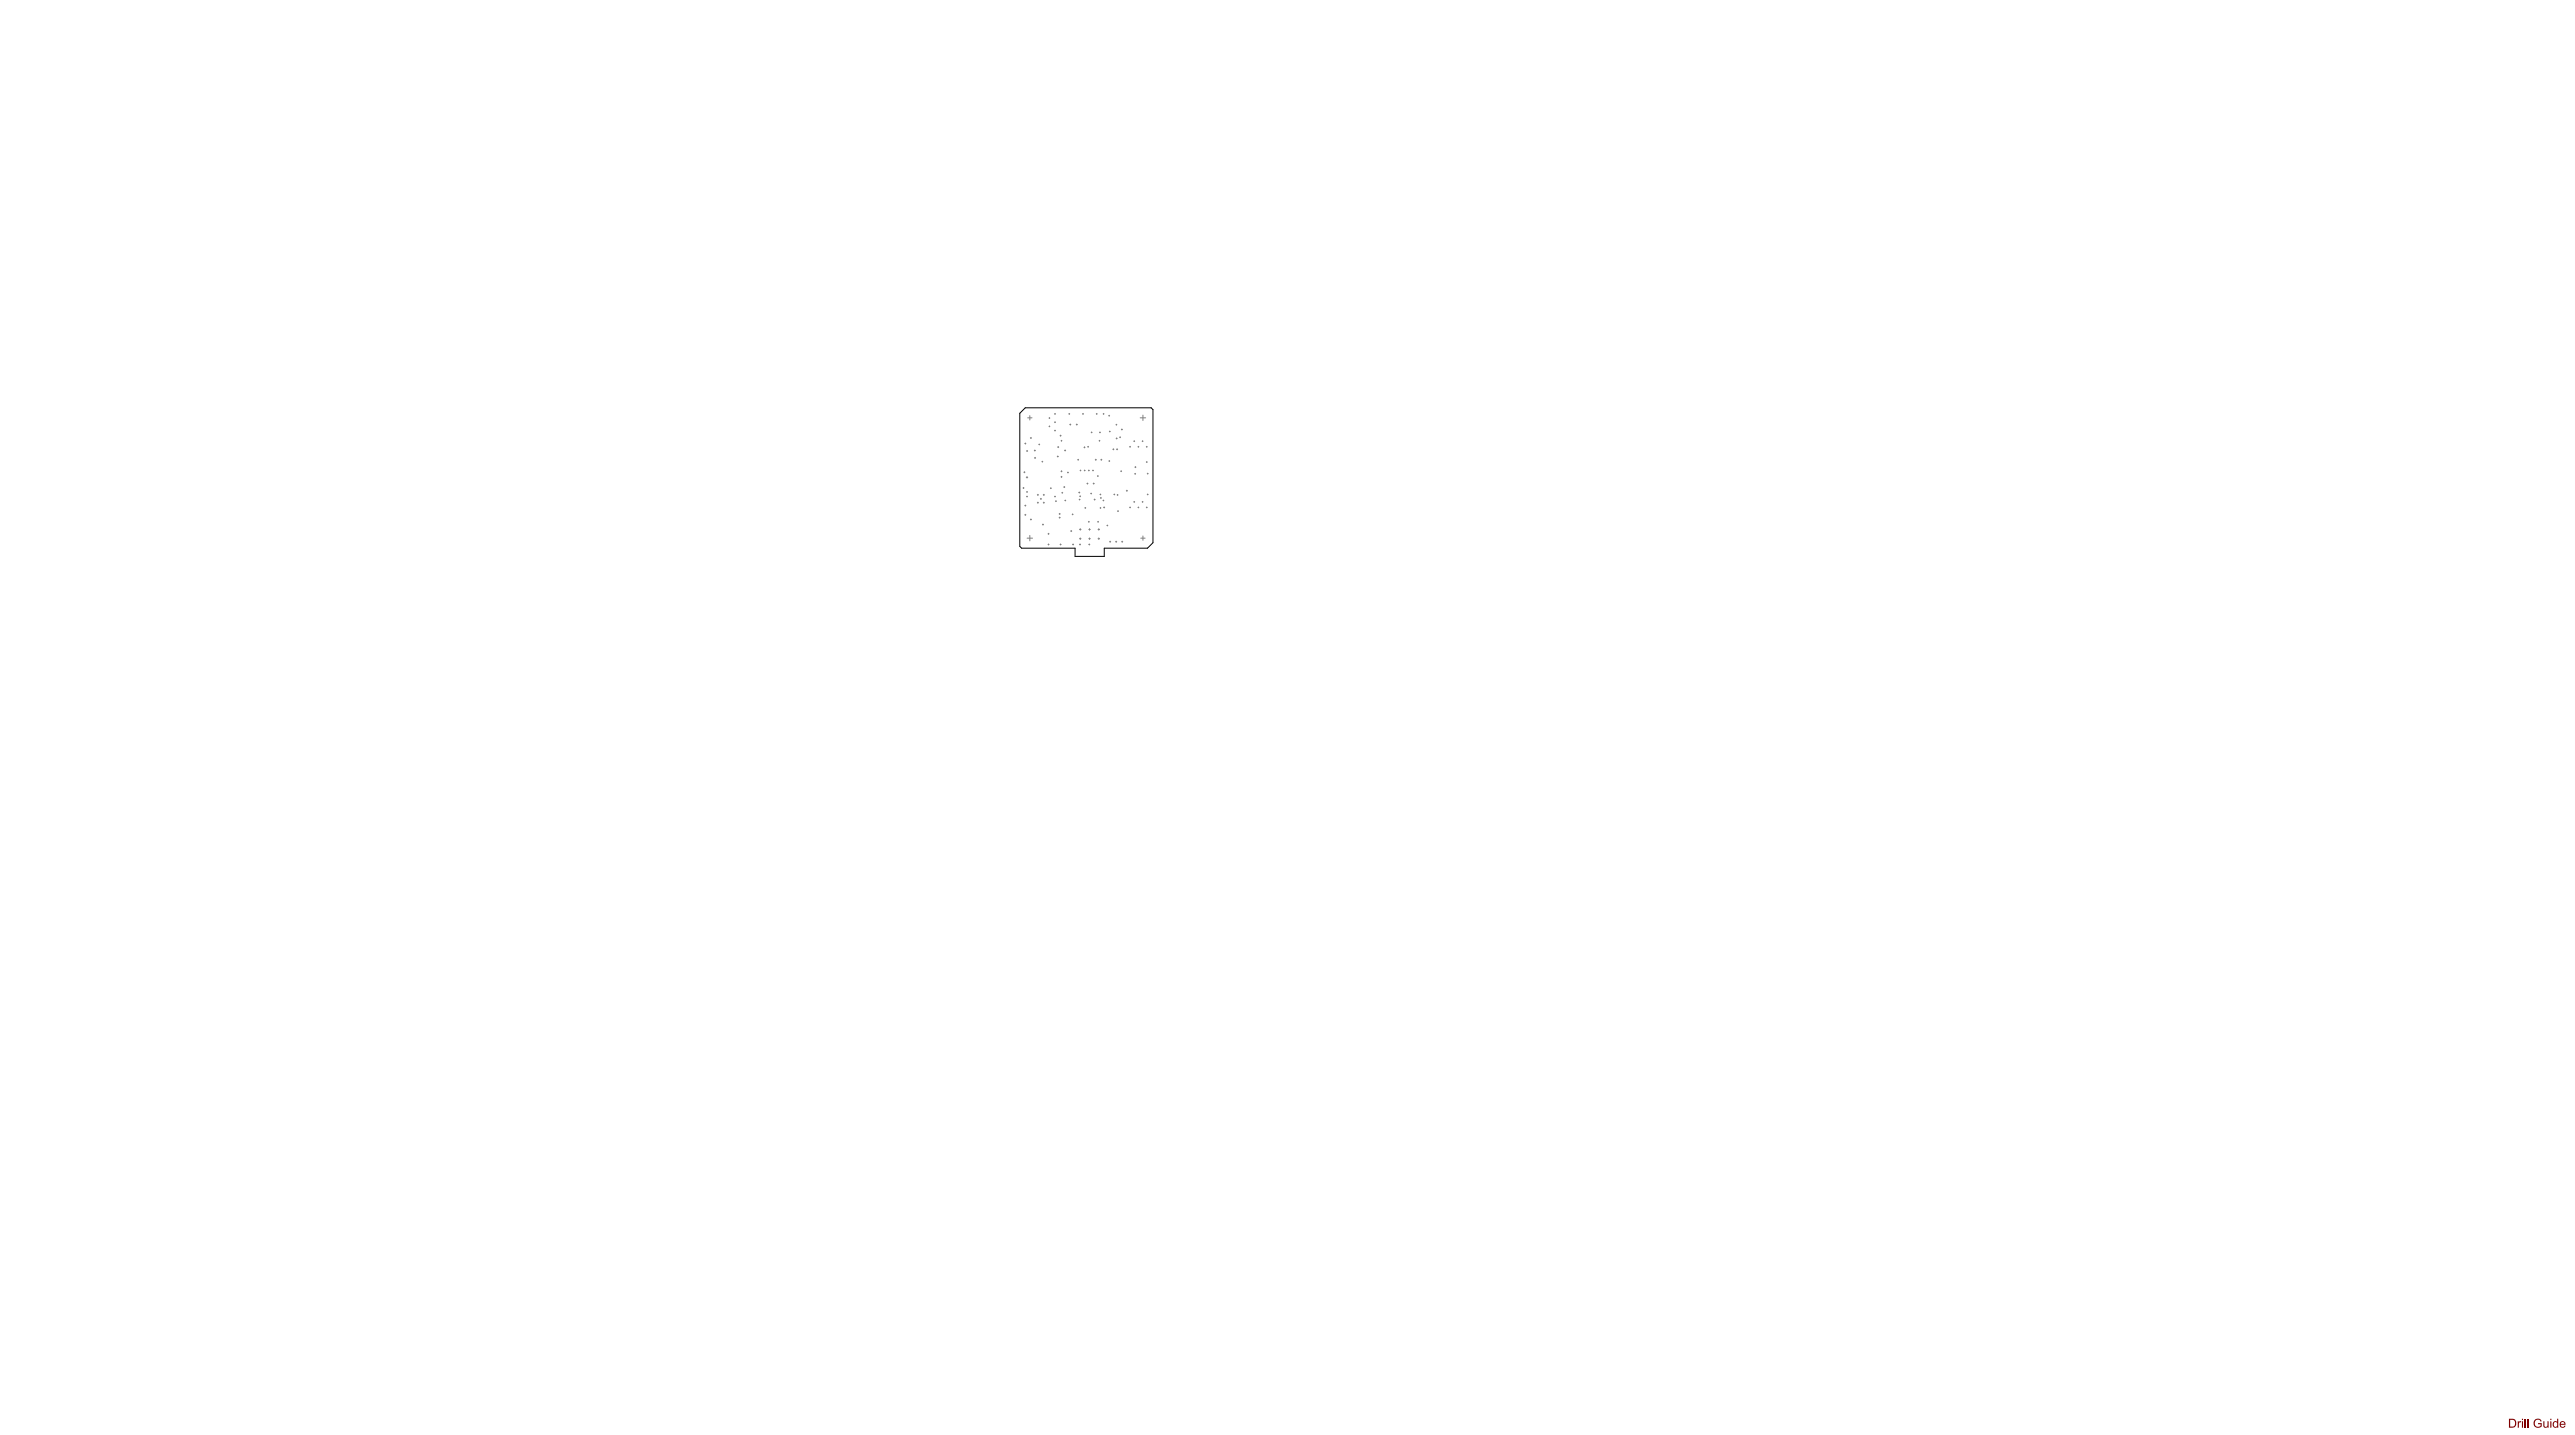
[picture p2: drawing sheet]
<svg xmlns="http://www.w3.org/2000/svg" width="2348mm" height="1308mm" viewBox="0 0 2348 1308" stroke-linecap="round" stroke-linejoin="round" font-family="sans-serif">
<path d="M930 377l5-5h115l1 1v122l-5 5h-39v7h-27v-7h-48l-2-2z" fill="none" stroke="#000" stroke-width=".91"/>
<g fill="#800000">
<path d="M2296 1296h1l1-1 1 1v1h-1h-1v4h-1z"/>
<path d="M2302 1293h1v8h-1z"/>
<path d="M2305 1293h1v8h-1z"/>
<path d="M2311 1294l3-1 3 1 1 2h-1l-2-2-3 1-1 3 1 2 3 1 2-1v-2h-3v-1h4v3l-3 2-3-1-2-4z"/>
<path d="M2319 1296h1v4l1 1 2-1v-4h1v5h-1l-1 1-2-1z"/>
<path d="M2288 1293h4l2 1 1 4-2 3h-5zM2289 1294v6h3l1-2v-3l-1-1z"/>
<path d="M2300 1293h1v1h-1zM2300 1296h1v5h-1z"/>
<path d="M2326 1293h1v1h-1zM2326 1296h1v5h-1z"/>
<path d="M2328 1296l2-1 2 1v-3h1v8h-1l-1 1-2-1-1-2zM2329 1297v3l2 1 1-2v-2l-1-1z"/>
<path d="M2335 1296l2-1 2 2v2h-4l1 2 2-1h1l-1 1-2 1-1-1-1-3zM2336 1297l-1 1h3v-2z"/>
</g>
<g fill="none" stroke="#808080" stroke-width=".91">
<path d="M939 379v4M962 377h.1M962 377v1M975 377h.1M975 377v1M987 377h1M988 377v1M1000 377h.1M1000 377v1M1006 377h1M1006 377v1M1011 379h1"/>
<path d="M1011 379h.1M1042 378v5M937 381h4M940 399h1M940 399v1M957 389h.1M957 381h.1M957 381v1M957 388v1M962 385h.1M962 392h.1M962 384v1"/>
<path d="M962 392v1M967 397h1M967 397v1M975 387h1M976 386v2M981 387h1M982 386v2M995 394h1M995 394v1M1003 394h.1M1003 394v1M1012 393h.1"/>
<path d="M1012 393v1M1018 387h.1M1018 400h1M1018 387v1M1018 399v1M1021 399h1M1021 398v1M1023 392h1M1023 391v1M1040 381h5M934 404h2M935 404v1"/>
<path d="M936 411h1M937 411v1M943 411h1M943 417h1M944 410v1M944 417v1M947 405h1M948 405v1M964 416h1M964 408h1M965 416v1M965 407v1"/>
<path d="M968 402h.1M968 401v1M971 411h1M971 410v1M983 419h1M983 419v1M988 408h1M989 407v1M992 407h1M992 407v1M999 419h1M999 419v1"/>
<path d="M1002 402h1M1003 401v1M1004 419h1M1004 419v1M1012 420v1M1015 410h1M1015 409v1M1018 410h1M1019 409v1M1030 407h1M1030 407v1M1034 402h1"/>
<path d="M1034 402v1M1038 407h1M1038 407v1M1041 402h1M1042 402v1M1045 407h1M1046 407v1M934 430h1M934 430v1M936 435h1M936 434v2M950 421h1"/>
<path d="M951 420v1M967 435h1M967 430h1M968 429v1M968 434v1M973 431h1M974 430v1M985 429h1M985 428v1M989 429h1M989 428v1M992 429h1"/>
<path d="M993 428v1M996 429h1M997 428v1M1001 434h1M1001 434h.1M1011 420h1M1022 430h1M1022 429v1M1035 432h1M1035 426h1M1035 431v1M1035 425v1"/>
<path d="M1045 421h1M1046 421v1M1046 432h1M1047 431v1M933 445h1M933 444v1M936 453h1M936 448h1M937 448v1M937 452v1M946 458h1M946 451h1"/>
<path d="M946 451v1M946 458v1M949 455h1M949 454v1M951 458h1M951 451h1M952 451v1M952 458v1M958 445h1M958 445h.1M962 453h.1M962 452v1"/>
<path d="M962 457h1M963 456v1M968 449h1M969 449v1M970 444h1M970 443v1M971 456h1M971 456v1M984 449h1M984 455h1M984 448v1M984 455v1"/>
<path d="M985 452h.1M985 452v1M991 441h1M992 440v1M995 450h.1M995 449v1M997 441h1M997 440v1M998 455h1M998 455v1M1003 451h1M1003 450v1"/>
<path d="M1003 454h1M1004 453v1M1006 456h1M1006 456v1M1016 451h1M1016 450v1M1019 451h1M1019 451v1M1027 447h1M1028 447v1M1034 457h1M1034 457v1"/>
<path d="M1041 457h1M1042 457v1M1046 451h1M1047 450v1M934 461h2M934 469h2M935 460v1M935 469v1M940 474h1M940 473v1M951 478h1M951 478v1"/>
<path d="M966 468h1M966 472h1M966 468v1M966 471v1M978 469h1M978 468v1M989 463h1M990 463h.1M992 476h1M993 475v1M1001 476h1M1001 475v1"/>
<path d="M1003 463h1M1004 463h.1M1006 463h1M1007 462v1M1009 479h1M1010 479h.1M1019 466h1M1020 466h.1M1030 463h1M1030 462v1M1038 463h1M1038 462v1"/>
<path d="M1045 463h1M1046 462v1M937 491h5M939 488v5M956 487h1M956 496h1M956 486v1M956 496v1M967 496h1M967 496v1M976 484h1M977 484v1"/>
<path d="M978 496h1M979 496v1M984 496h1M984 491h2M984 483h2M985 496v1M985 482v1M985 490v2M993 496h1M993 491h1M993 483h1M993 496v1"/>
<path d="M994 482v1M994 490v2M1001 491h2M1001 483h2M1002 482v1M1002 490v2M1012 494h1M1012 493v1M1017 494h1M1018 493v1M1023 494h1M1023 493v1"/>
<path d="M1040 491h4M1042 489v4"/>
</g>
</svg>
